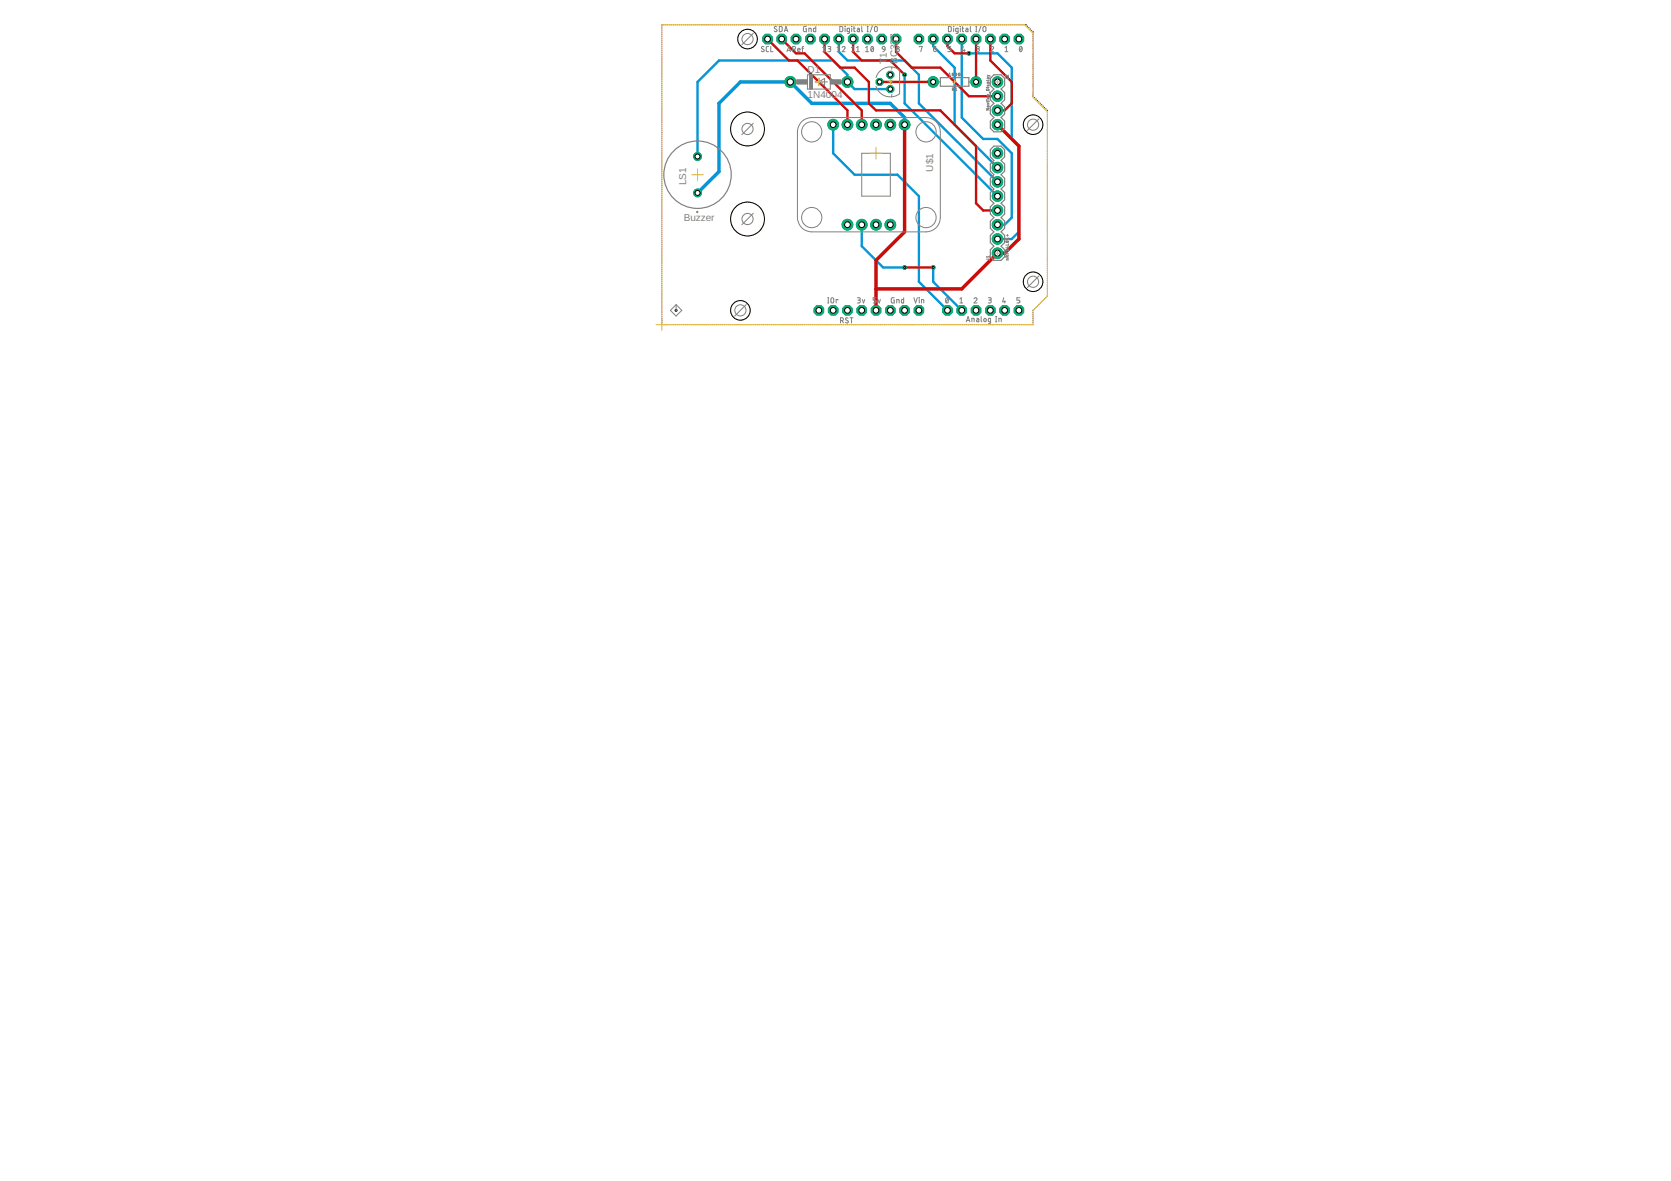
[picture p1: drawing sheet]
<svg xmlns="http://www.w3.org/2000/svg" width="297mm" height="210mm" viewBox="0 0 297 210" stroke-linecap="round" stroke-linejoin="round" font-family="sans-serif">
<defs><g id="words">
<g font-size="1.8" fill="#808080">
<text x="157.6" y="11.4" transform="rotate(-90 157.6 11.4)">T</text>
<text x="157.6" y="10.3" transform="rotate(-90 157.6 10.3)">1</text>
<text x="159.5" y="11.4" transform="rotate(-90 159.5 11.4)">BC337</text>
<text x="143.5" y="12.9">D1</text>
<text x="143.5" y="17.3">1N4004</text>
<text x="122" y="33" transform="rotate(-90 122 33)">LS1</text>
<text x="165.9" y="30.5" transform="rotate(-90 165.9 30.5)">U$1</text>
<text x="121.5" y="39.3">Buzzer</text>
</g>
</g></defs>
<path d="M160.8 22.2v-1.3l-2.5-2.5h-14l-3.8-3.8h-8.9l-3.8 3.8v12.1l-3.8 3.8" fill="none" stroke="#0696d7" stroke-width=".61"/>
<g fill="none" stroke="#0696d7" stroke-width=".18">
<path d="M117.6 4.8h.1M117.6 5.1h.1M117.6 5.4v.1M117.6 5.8h.1M117.6 6.1v.1M117.6 6.5h.1M117.6 6.8v.1M117.6 7.2h.1M117.6 7.5v.1M117.6 7.9h.1M117.6 8.2v.1M117.6 8.6h.1"/>
<path d="M117.6 8.9v.1M117.6 9.3h.1M117.6 9.6v.1M117.6 10h.1M117.6 10.3v.1M117.6 10.7h.1M117.6 11v.1M117.6 11.4h.1M117.6 11.7h.1M117.6 12.1h.1M117.6 12.4h.1M117.6 12.8h.1"/>
<path d="M117.6 13.1h.1M117.6 13.5h.1M117.6 13.8h.1M117.6 14.1v.1M117.6 14.5h.1M117.6 14.8v.1M117.6 15.2h.1M117.6 15.5v.1M117.6 15.9h.1M117.6 16.2v.1M117.6 16.6h.1M117.6 16.9v.1"/>
<path d="M117.6 17.3h.1M117.6 17.6v.1M117.6 18h.1M117.6 18.3v.1M117.6 18.7h.1M117.6 19v.1M117.6 19.4h.1M117.6 19.7v.1M117.7 4.4h-.1M118 4.4h.1M118.3 4.4h.1M118.7 4.4h.1"/>
<path d="M119 4.4h.1M119.4 4.4h.1M119.7 4.4h.1M120.1 4.4h.1M120.4 4.4h.1M120.8 4.4h.1M121.1 4.4h.1M121.5 4.4h.1M121.8 4.4h.1M122.2 4.4h.1M122.5 4.4h.1M122.9 4.4h.1"/>
<path d="M123.2 4.4h.1M123.5 4.4h.1M123.9 4.4h.1M124.2 4.4h.1M124.6 4.4h.1M124.9 4.4h.1M125.3 4.4h.1M125.6 4.4h.1M126 4.4h.1M126.3 4.4h.1M126.7 4.4h.1M127 4.4h.1"/>
<path d="M127.4 4.4h.1M127.7 4.4h.1M128.1 4.4h.1M128.4 4.4h.1M128.8 4.4h.1M129.1 4.4h.1M129.5 4.4h.1M129.8 4.4h.1M130.2 4.4h.1M130.5 4.4h.1M130.9 4.4h.1M131.2 4.4h.1"/>
<path d="M131.6 4.4h.1M131.9 4.4h.1M132.2 4.4h.1M132.6 4.4h.1M132.9 4.4h.1M133.3 4.4h.1M133.6 4.4h.1M134 4.4h.1M134.3 4.4h.1M134.7 4.4h.1M135 4.4h.1M135.4 4.4h.1"/>
<path d="M135.7 4.4h.1M136.1 4.4h.1M136.4 4.4h.1M136.8 4.4h.1M137.1 4.4h.1M137.5 4.4h.1M137.8 4.4h.1M138.2 4.4h.1M138.5 4.4h.1M138.9 4.4h.1M139.2 4.4h.1M139.6 4.4h.1"/>
<path d="M139.9 4.4h.1M140.3 4.4h.1M140.6 4.4h.1M140.9 4.4h.1M141.3 4.4h.1M141.6 4.4h.1M142 4.4h.1M142.3 4.4h.1M142.7 4.4h.1M143 4.4h.1M143.4 4.4h.1M143.7 4.4h.1"/>
<path d="M144.1 4.4h.1M144.4 4.4h.1M144.8 4.4h.1M145.1 4.4h.1M145.5 4.4h.1M145.8 4.4h.1M146.2 4.4h.1M146.5 4.4h.1M146.9 4.4h.1M147.2 4.4h.1M147.6 4.4h.1M147.9 4.4h.1"/>
<path d="M148.3 4.4h.1M148.6 4.4h.1M148.9 4.4h.1M149.3 4.4h.1M149.6 4.4h.1M150 4.4h.1M150.3 4.4h.1M150.7 4.4h.1M151 4.4h.1M151.4 4.4h.1M151.7 4.4h.1M152.1 4.4h.1"/>
<path d="M152.4 4.4h.1M152.8 4.4h.1M153.1 4.4h.1M153.5 4.4h.1M153.8 4.4h.1M154.2 4.4h.1M154.5 4.4h.1M154.9 4.4h.1M155.2 4.4h.1M155.6 4.4h.1M155.9 4.4h.1M156.3 4.4h.1"/>
<path d="M156.6 4.4h.1M157 4.4h.1M157.3 4.4h.1M157.6 4.4h.1M158 4.4h.1M158.3 4.4h.1M158.7 4.4h.1M159 4.4h.1M159.4 4.4h.1M159.7 4.4h.1M160.1 4.4h.1M160.4 4.4h.1"/>
<path d="M160.8 4.4h.1M161.1 4.4h.1M161.5 4.4h.1M161.8 4.4h.1M162.2 4.4h.1M162.5 4.4h.1M162.9 4.4h.1M163.2 4.4h.1M163.6 4.4h.1M163.9 4.4h.1M164.3 4.4h.1M164.6 4.4h.1"/>
<path d="M165 4.4h.1M165.3 4.4h.1M165.7 4.4h.1M166 4.4h.1M166.3 4.4h.1M166.7 4.4h.1M167 4.4h.1M167.4 4.4h.1M167.7 4.4h.1M168.1 4.4h.1M168.4 4.4h.1M168.8 4.4h.1"/>
<path d="M169.1 4.4h.1M169.5 4.4h.1M169.8 4.4h.1M170.2 4.4h.1M170.5 4.4h.1M170.9 4.4h.1M171.2 4.4h.1M171.6 4.4h.1M171.9 4.4h.1M172.3 4.4h.1M172.6 4.4h.1M173 4.4h.1"/>
<path d="M173.3 4.4h.1M173.7 4.4h.1M174 4.4h.1M174.3 4.4h.1M174.7 4.4h.1M175 4.4h.1M175.4 4.4h.1M175.7 4.4h.1M176.1 4.4h.1M176.4 4.4h.1M176.8 4.4h.1M177.1 4.4h.1"/>
<path d="M177.5 4.4h.1M177.8 4.4h.1M178.2 4.4h.1M178.5 4.4h.1M178.9 4.4h.1M179.2 4.4h.1M179.6 4.4h.1M179.9 4.4h.1M180.3 4.4h.1M180.6 4.4h.1M181 4.4h.1M181.3 4.4h.1"/>
<path d="M181.7 4.4h.1M182 4.4h.1M182.3 4.4h.1M182.6 4.7h.1M182.9 4.9h.1M183.1 5.1l.1 .1M183.4 5.4h.1M183.6 5.7h.1M183.6 6v.1M183.6 6.4h.1M183.6 6.7v.1M183.6 7.1v.1"/>
<path d="M183.6 7.5h.1M183.6 7.8v.1M183.6 8.2h.1M183.6 8.5v.1M183.6 8.9h.1M183.6 9.2v.1M183.6 9.6h.1M183.6 9.9v.1M183.6 10.3v.1M183.6 10.6v.1M183.6 11h.1M183.6 11.4h.1"/>
<path d="M183.6 11.7v.1M183.6 12.1h.1M183.6 12.4v.1M183.6 12.8h.1M183.6 13.1v.1M183.6 13.5h.1M183.6 13.8v.1M183.6 14.2h.1M183.6 14.6h.1M183.6 14.9v.1M183.6 15.3h.1M183.6 15.6v.1"/>
<path d="M183.6 16h.1M183.6 16.3v.1M183.6 16.7h.1M183.6 17l.1 .1M183.9 17.3v.1M184.1 17.6h.1M184.4 17.8v.1M184.7 18.1h.1M184.9 18.4h.1M185.1 18.6h.1M185.4 18.8v.1M185.7 19.1h.1"/>
<path d="M185.9 19.3v.1M186.2 19.6v.1M186.2 20h.1M117.6 20.1h.1M117.6 20.4v.1M117.6 20.8h.1M117.6 21.1h.1M117.6 21.5h.1M117.6 21.8h.1M117.6 22.2h.1M117.6 22.5h.1M117.6 22.9h.1"/>
<path d="M117.6 23.2h.1M117.6 23.5v.1M117.6 23.9h.1M117.6 24.2v.1M117.6 24.6h.1M117.6 24.9v.1M117.6 25.3h.1M117.6 25.6v.1M117.6 26h.1M117.6 26.3v.1M117.6 26.7h.1M117.6 27v.1"/>
<path d="M117.6 27.4h.1M117.6 27.7v.1M117.6 28.1h.1M117.6 28.4v.1M117.6 28.8h.1M117.6 29.1v.1M117.6 29.5h.1M117.6 29.8v.1M117.6 30.2h.1M117.6 30.5h.1M117.6 30.9h.1M117.6 31.2h.1"/>
<path d="M117.6 31.6h.1M117.6 31.9h.1M117.6 32.3h.1M117.6 32.6h.1M117.6 32.9v.1M117.6 33.3h.1M117.6 33.6v.1M117.6 34h.1M117.6 34.3v.1M117.6 34.7h.1M117.6 35v.1M117.6 35.4h.1"/>
<path d="M117.6 35.7v.1M117.6 36.1h.1M117.6 36.4v.1M117.6 36.8h.1M117.6 37.1v.1M117.6 37.5h.1M117.6 37.8v.1M117.6 38.2h.1M117.6 38.5v.1M117.6 38.9h.1M117.6 39.2h.1M117.6 39.6h.1"/>
<path d="M117.6 39.9h.1M186.2 20.3v.1M186.2 20.7h.1M186.2 21v.1M186.2 21.4h.1M186.2 21.7v.1M186.2 22.1h.1M186.2 22.4v.1M186.2 22.8h.1M186.2 23.1v.1M186.2 23.5h.1M186.2 23.8v.1"/>
<path d="M186.2 24.2h.1M186.2 24.5v.1M186.2 24.9h.1M186.2 25.2v.1M186.2 25.6h.1M186.2 26h.1M186.2 26.3h.1M186.2 26.6v.1M186.2 27h.1M186.2 27.3v.1M186.2 27.7h.1M186.2 28v.1"/>
<path d="M186.2 28.4h.1M186.2 28.7v.1M186.2 29.1h.1M186.2 29.4v.1M186.2 29.8h.1M186.2 30.1v.1M186.2 30.5h.1M186.2 30.8v.1M186.2 31.2h.1M186.2 31.5v.1M186.2 31.9h.1M186.2 32.3h.1"/>
<path d="M186.2 32.6h.1M186.2 33h.1M186.2 33.3h.1M186.2 33.7h.1M186.2 34v.1M186.2 34.4h.1M186.2 34.7v.1M186.2 35.1h.1M186.2 35.4v.1M186.2 35.8h.1M186.2 36.1v.1M186.2 36.4v.1"/>
<path d="M186.2 36.8v.1M186.2 37.1v.1M186.2 37.5h.1M186.2 37.9h.1M186.2 38.2h.1M186.2 38.6h.1M186.2 38.9h.1M186.2 39.3h.1M186.2 39.6v.1M186.2 40h.1M117.6 40.3h.1M117.6 40.6h.1"/>
<path d="M117.6 41h.1M117.6 41.3h.1M117.6 41.7h.1M117.6 42h.1M117.6 42.3v.1M117.6 42.7h.1M117.6 43v.1M117.6 43.4h.1M117.6 43.7v.1M117.6 44.1h.1M117.6 44.4v.1M117.6 44.8h.1"/>
<path d="M117.6 45.1v.1M117.6 45.5h.1M117.6 45.8v.1M117.6 46.2h.1M117.6 46.5v.1M117.6 46.9h.1M117.6 47.2v.1M117.6 47.6h.1M117.6 47.9v.1M117.6 48.3h.1M117.6 48.6h.1M117.6 49h.1"/>
<path d="M117.6 49.3h.1M117.6 49.7h.1M117.6 50h.1M117.6 50.4h.1M117.6 50.7h.1M117.6 51.1h.1M117.6 51.4h.1M117.6 51.7v.1M117.6 52.1h.1M117.6 52.4v.1M117.6 52.8h.1M117.6 53.1v.1"/>
<path d="M117.6 53.5h.1M117.6 53.8v.1M117.6 54.2h.1M117.6 54.5v.1M117.6 54.9h.1M117.6 55.2v.1M117.6 55.6h.1M117.6 55.9v.1M117.6 56.3h.1M117.6 56.6v.1M117.6 57h.1M117.6 57.3v.1"/>
<path d="M117.6 57.7h.1M118 57.7h.1M118.3 57.7h.1M118.7 57.7h.1M119 57.7h.1M119.4 57.7h.1M119.7 57.7h.1M120.1 57.7h.1M120.4 57.7h.1M120.8 57.7h.1M121.1 57.7h.1M121.5 57.7h.1"/>
<path d="M121.8 57.7h.1M122.2 57.7h.1M122.5 57.7h.1M122.9 57.7h.1M123.2 57.7h.1M123.5 57.7h.1M123.9 57.7h.1M124.2 57.7h.1M124.6 57.7h.1M124.9 57.7h.1M125.3 57.7h.1M125.6 57.7h.1"/>
<path d="M126 57.7h.1M126.3 57.7h.1M126.7 57.7h.1M127 57.7h.1M127.4 57.7h.1M127.7 57.7h.1M128.1 57.7h.1M128.4 57.7h.1M128.8 57.7h.1M129.1 57.7h.1M129.5 57.7h.1M129.8 57.7h.1"/>
<path d="M130.1 57.7h.1M130.5 57.7h.1M130.8 57.7h.1M131.2 57.7h.1M131.5 57.7h.1M131.9 57.7h.1M132.2 57.7h.1M132.6 57.7h.1M132.9 57.7h.1M133.3 57.7h.1M133.6 57.7h.1M134 57.7h.1"/>
<path d="M134.3 57.7h.1M134.7 57.7h.1M135 57.7h.1M135.4 57.7h.1M135.7 57.7h.1M136 57.7h.1M136.4 57.7h.1M136.7 57.7h.1M137.1 57.7h.1M137.4 57.7h.1M137.8 57.7h.1M138.1 57.7h.1"/>
<path d="M138.5 57.7h.1M138.8 57.7h.1M139.2 57.7h.1M139.5 57.7h.1M139.9 57.7h.1M140.2 57.7h.1M140.6 57.7h.1M140.9 57.7h.1M141.2 57.7h.1M141.6 57.7h.1M141.9 57.7h.1M142.3 57.7h.1"/>
<path d="M142.6 57.7h.1M143 57.7h.1M143.3 57.7h.1M143.7 57.7h.1M144 57.7h.1M144.4 57.7h.1M144.7 57.7h.1M145.1 57.7h.1M145.4 57.7h.1M145.8 57.7h.1M146.1 57.7h.1M146.5 57.7h.1"/>
<path d="M146.8 57.7h.1M147.2 57.7h.1M147.5 57.7h.1M147.8 57.7h.1M148.2 57.7h.1M148.5 57.7h.1M148.9 57.7h.1M149.2 57.7h.1M149.6 57.7h.1M149.9 57.7h.1M150.3 57.7h.1M150.6 57.7h.1"/>
<path d="M151 57.7h.1M151.3 57.7h.1M151.7 57.7h.1M152 57.7h.1M152.4 57.7h.1M152.7 57.7h.1M153.1 57.7h.1M153.4 57.7h.1M153.8 57.7h.1M154.1 57.7h.1M154.5 57.7h.1M154.8 57.7h.1"/>
<path d="M155.1 57.7h.1M155.5 57.7h.1M155.8 57.7h.1M156.2 57.7h.1M156.5 57.7h.1M156.9 57.7h.1M157.2 57.7h.1M157.6 57.7h.1M157.9 57.7h.1M158.3 57.7h.1M158.6 57.7h.1M159 57.7h.1"/>
<path d="M159.3 57.7h.1M159.7 57.7h.1M160 57.7h.1M160.3 57.7h.1M160.7 57.7h.1M161 57.7h.1M161.4 57.7h.1M161.7 57.7h.1M162.1 57.7h.1M162.4 57.7h.1M162.8 57.7h.1M163.1 57.7h.1"/>
<path d="M163.5 57.7h.1M163.8 57.7h.1M164.2 57.7h.1M164.5 57.7h.1M164.9 57.7h.1M165.2 57.7h.1M165.6 57.7h.1M165.9 57.7h.1M166.2 57.7h.1M166.6 57.7h.1M166.9 57.7h.1M167.3 57.7h.1"/>
<path d="M167.6 57.7h.1M168 57.7h.1M168.3 57.7h.1M168.7 57.7h.1M169 57.7h.1M169.4 57.7h.1M169.7 57.7h.1M170.1 57.7h.1M170.4 57.7h.1M170.8 57.7h.1M171.1 57.7h.1M171.4 57.7h.1"/>
<path d="M171.8 57.7h.1M172.1 57.7h.1M172.5 57.7h.1M172.8 57.7h.1M173.2 57.7h.1M173.5 57.7h.1M173.9 57.7h.1M174.2 57.7h.1M174.6 57.7h.1M174.9 57.7h.1M175.3 57.7h.1M175.6 57.7h.1"/>
<path d="M176 57.7h.1M176.3 57.7h.1M176.7 57.7h.1M177 57.7h.1M177.4 57.7h.1M177.7 57.7h.1M178.1 57.7h.1M178.4 57.7h.1M178.8 57.7h.1M179.1 57.7h.1M179.5 57.7h.1M179.8 57.7h.1"/>
<path d="M180.1 57.7h.1M180.5 57.7h.1M180.8 57.7h.1M181.2 57.7h.1M181.5 57.7h.1M181.9 57.7h.1M182.2 57.7h.1M182.6 57.7h.1M182.9 57.7h.1M183.3 57.7h.1M183.6 55.5v.1M183.6 55.9h.1"/>
<path d="M183.6 56.2v.1M183.6 56.6h.1M183.6 56.9v.1M183.6 57.3h.1M183.6 57.7h.1M183.7 55.1l-.1 .1M183.9 54.9h.1M184.2 54.6l-.1 .1M184.4 54.4h.1M184.7 54.1v.1M184.9 53.9h.1M185.2 53.6l-.1 .1"/>
<path d="M185.4 53.4h.1M185.7 53.1h.1M185.9 52.9h.1M186.2 40.3v.1M186.2 40.7h.1M186.2 41v.1M186.2 41.4h.1M186.2 41.7v.1M186.2 42.1h.1M186.2 42.4v.1M186.2 42.8h.1M186.2 43.1v.1"/>
<path d="M186.2 43.5h.1M186.2 43.8v.1M186.2 44.2h.1M186.2 44.5v.1M186.2 44.9h.1M186.2 45.2v.1M186.2 45.6h.1M186.2 45.9v.1M186.2 46.3h.1M186.2 46.6v.1M186.2 47h.1M186.2 47.3v.1"/>
<path d="M186.2 47.7h.1M186.2 48v.1M186.2 48.4h.1M186.2 48.7v.1M186.2 49.1h.1M186.2 49.4v.1M186.2 49.8h.1M186.2 50.1v.1M186.2 50.5h.1M186.2 50.8v.1M186.2 51.2h.1M186.2 51.5v.1"/>
<path d="M186.2 51.9h.1M186.2 52.2v.1M186.2 52.6v.1"/>
</g>
<path d="M149.1 6.9v2.3l1.5 1.6h10.2l2.5 2.5v5.1l14 13.9M158.3 15.8h-6.4l-1.3-1.2v-1.3l-2.5-2.5h-20.3l-3.8 3.8v13.2M160.8 13.3v5.1l16.5 16.5M165.9 6.9v1.3l3.8 3.8v10.2l7.6 7.6M171 6.9v14l3.8 3.8h2.5l2.6 2.5v11.5l-1.3 1.2h-1.3M172.2 9.5h5.1l2.6 2.5v12.7l1.2 1.3v15.2l-1.2 1.3h-2.6M148.1 22.2v5l3.8 3.9h7.6l3.8 3.8v15.2l5.1 5.1M153.2 39.9v3.9l3.8 3.7h3.8M165.9 47.5v2.6l5.1 5.1" fill="none" stroke="#0696d7" stroke-width=".42"/>
<circle cx="150.6" cy="14.6" r=".97" fill="#0dab76" stroke="#0dab76" stroke-width=".18"/>
<circle cx="150.6" cy="14.6" r=".55" fill="#fff" stroke="#000" stroke-width=".18"/>
<circle cx="140.5" cy="14.6" r=".97" fill="#0dab76" stroke="#0dab76" stroke-width=".18"/>
<circle cx="140.5" cy="14.6" r=".55" fill="#fff" stroke="#000" stroke-width=".18"/>
<circle cx="177.3" cy="45" r=".93" fill="#0dab76" stroke="#0dab76" stroke-width=".18"/>
<circle cx="177.3" cy="45" r=".51" fill="#fff" stroke="#000" stroke-width=".18"/>
<circle cx="177.3" cy="42.5" r=".93" fill="#0dab76" stroke="#0dab76" stroke-width=".18"/>
<circle cx="177.3" cy="42.5" r=".51" fill="#fff" stroke="#000" stroke-width=".18"/>
<circle cx="177.3" cy="39.9" r=".93" fill="#0dab76" stroke="#0dab76" stroke-width=".18"/>
<circle cx="177.3" cy="39.9" r=".51" fill="#fff" stroke="#000" stroke-width=".18"/>
<circle cx="177.3" cy="37.4" r=".93" fill="#0dab76" stroke="#0dab76" stroke-width=".18"/>
<circle cx="177.3" cy="37.4" r=".51" fill="#fff" stroke="#000" stroke-width=".18"/>
<circle cx="177.3" cy="34.9" r=".93" fill="#0dab76" stroke="#0dab76" stroke-width=".18"/>
<circle cx="177.3" cy="34.9" r=".51" fill="#fff" stroke="#000" stroke-width=".18"/>
<circle cx="177.3" cy="32.3" r=".93" fill="#0dab76" stroke="#0dab76" stroke-width=".18"/>
<circle cx="177.3" cy="32.3" r=".51" fill="#fff" stroke="#000" stroke-width=".18"/>
<circle cx="177.3" cy="29.8" r=".93" fill="#0dab76" stroke="#0dab76" stroke-width=".18"/>
<circle cx="177.3" cy="29.8" r=".51" fill="#fff" stroke="#000" stroke-width=".18"/>
<circle cx="177.3" cy="27.2" r=".93" fill="#0dab76" stroke="#0dab76" stroke-width=".18"/>
<circle cx="177.3" cy="27.2" r=".51" fill="#fff" stroke="#000" stroke-width=".18"/>
<circle cx="177.3" cy="14.6" r=".93" fill="#0dab76" stroke="#0dab76" stroke-width=".18"/>
<circle cx="177.3" cy="14.6" r=".51" fill="#fff" stroke="#000" stroke-width=".18"/>
<circle cx="177.3" cy="17.1" r=".93" fill="#0dab76" stroke="#0dab76" stroke-width=".18"/>
<circle cx="177.3" cy="17.1" r=".51" fill="#fff" stroke="#000" stroke-width=".18"/>
<circle cx="177.3" cy="19.6" r=".93" fill="#0dab76" stroke="#0dab76" stroke-width=".18"/>
<circle cx="177.3" cy="19.6" r=".51" fill="#fff" stroke="#000" stroke-width=".18"/>
<circle cx="177.3" cy="22.2" r=".93" fill="#0dab76" stroke="#0dab76" stroke-width=".18"/>
<circle cx="177.3" cy="22.2" r=".51" fill="#fff" stroke="#000" stroke-width=".18"/>
<circle cx="124" cy="34.3" r=".7" fill="#0dab76" stroke="#0dab76" stroke-width=".18"/>
<circle cx="124" cy="34.3" r=".44" fill="#fff" stroke="#000" stroke-width=".18"/>
<circle cx="124" cy="27.8" r=".7" fill="#0dab76" stroke="#0dab76" stroke-width=".18"/>
<circle cx="124" cy="27.8" r=".44" fill="#fff" stroke="#000" stroke-width=".18"/>
<circle cx="173.5" cy="14.6" r=".93" fill="#0dab76" stroke="#0dab76" stroke-width=".18"/>
<circle cx="173.5" cy="14.6" r=".44" fill="#fff" stroke="#000" stroke-width=".18"/>
<circle cx="165.9" cy="14.6" r=".93" fill="#0dab76" stroke="#0dab76" stroke-width=".18"/>
<circle cx="165.9" cy="14.6" r=".44" fill="#fff" stroke="#000" stroke-width=".18"/>
<circle cx="158.3" cy="13.3" r=".66" fill="#0dab76" stroke="#0dab76" stroke-width=".18"/>
<circle cx="158.3" cy="13.3" r=".4" fill="#fff" stroke="#000" stroke-width=".18"/>
<circle cx="156.4" cy="14.6" r=".66" fill="#0dab76" stroke="#0dab76" stroke-width=".18"/>
<circle cx="156.4" cy="14.6" r=".4" fill="#fff" stroke="#000" stroke-width=".18"/>
<circle cx="158.3" cy="15.8" r=".66" fill="#0dab76" stroke="#0dab76" stroke-width=".18"/>
<circle cx="158.3" cy="15.8" r=".4" fill="#fff" stroke="#000" stroke-width=".18"/>
<circle cx="160.8" cy="22.2" r=".95" fill="#0dab76" stroke="#0dab76" stroke-width=".18"/>
<circle cx="160.8" cy="22.2" r=".51" fill="#fff" stroke="#000" stroke-width=".18"/>
<circle cx="158.3" cy="22.2" r=".95" fill="#0dab76" stroke="#0dab76" stroke-width=".18"/>
<circle cx="158.3" cy="22.2" r=".51" fill="#fff" stroke="#000" stroke-width=".18"/>
<circle cx="155.7" cy="22.2" r=".95" fill="#0dab76" stroke="#0dab76" stroke-width=".18"/>
<circle cx="155.7" cy="22.2" r=".51" fill="#fff" stroke="#000" stroke-width=".18"/>
<circle cx="153.2" cy="22.2" r=".95" fill="#0dab76" stroke="#0dab76" stroke-width=".18"/>
<circle cx="153.2" cy="22.2" r=".51" fill="#fff" stroke="#000" stroke-width=".18"/>
<circle cx="150.6" cy="22.2" r=".95" fill="#0dab76" stroke="#0dab76" stroke-width=".18"/>
<circle cx="150.6" cy="22.2" r=".51" fill="#fff" stroke="#000" stroke-width=".18"/>
<circle cx="148.1" cy="22.2" r=".95" fill="#0dab76" stroke="#0dab76" stroke-width=".18"/>
<circle cx="148.1" cy="22.2" r=".51" fill="#fff" stroke="#000" stroke-width=".18"/>
<circle cx="150.6" cy="39.9" r=".95" fill="#0dab76" stroke="#0dab76" stroke-width=".18"/>
<circle cx="150.6" cy="39.9" r=".51" fill="#fff" stroke="#000" stroke-width=".18"/>
<circle cx="153.2" cy="39.9" r=".95" fill="#0dab76" stroke="#0dab76" stroke-width=".18"/>
<circle cx="153.2" cy="39.9" r=".51" fill="#fff" stroke="#000" stroke-width=".18"/>
<circle cx="155.7" cy="39.9" r=".95" fill="#0dab76" stroke="#0dab76" stroke-width=".18"/>
<circle cx="155.7" cy="39.9" r=".51" fill="#fff" stroke="#000" stroke-width=".18"/>
<circle cx="158.3" cy="39.9" r=".95" fill="#0dab76" stroke="#0dab76" stroke-width=".18"/>
<circle cx="158.3" cy="39.9" r=".51" fill="#fff" stroke="#000" stroke-width=".18"/>
<circle cx="171" cy="6.9" r=".92" fill="#0dab76" stroke="#0dab76" stroke-width=".18"/>
<circle cx="171" cy="6.9" r=".51" fill="#fff" stroke="#000" stroke-width=".18"/>
<circle cx="168.4" cy="55.2" r=".92" fill="#0dab76" stroke="#0dab76" stroke-width=".18"/>
<circle cx="168.4" cy="55.2" r=".51" fill="#fff" stroke="#000" stroke-width=".18"/>
<circle cx="173.5" cy="6.9" r=".92" fill="#0dab76" stroke="#0dab76" stroke-width=".18"/>
<circle cx="173.5" cy="6.9" r=".51" fill="#fff" stroke="#000" stroke-width=".18"/>
<circle cx="176" cy="6.9" r=".92" fill="#0dab76" stroke="#0dab76" stroke-width=".18"/>
<circle cx="176" cy="6.9" r=".51" fill="#fff" stroke="#000" stroke-width=".18"/>
<circle cx="178.6" cy="6.9" r=".92" fill="#0dab76" stroke="#0dab76" stroke-width=".18"/>
<circle cx="178.6" cy="6.9" r=".51" fill="#fff" stroke="#000" stroke-width=".18"/>
<circle cx="181.1" cy="6.9" r=".92" fill="#0dab76" stroke="#0dab76" stroke-width=".18"/>
<circle cx="181.1" cy="6.9" r=".51" fill="#fff" stroke="#000" stroke-width=".18"/>
<circle cx="168.4" cy="6.9" r=".92" fill="#0dab76" stroke="#0dab76" stroke-width=".18"/>
<circle cx="168.4" cy="6.9" r=".51" fill="#fff" stroke="#000" stroke-width=".18"/>
<circle cx="165.9" cy="6.9" r=".92" fill="#0dab76" stroke="#0dab76" stroke-width=".18"/>
<circle cx="165.9" cy="6.9" r=".51" fill="#fff" stroke="#000" stroke-width=".18"/>
<circle cx="163.3" cy="6.9" r=".92" fill="#0dab76" stroke="#0dab76" stroke-width=".18"/>
<circle cx="163.3" cy="6.9" r=".51" fill="#fff" stroke="#000" stroke-width=".18"/>
<circle cx="159.3" cy="6.9" r=".92" fill="#0dab76" stroke="#0dab76" stroke-width=".18"/>
<circle cx="159.3" cy="6.9" r=".51" fill="#fff" stroke="#000" stroke-width=".18"/>
<circle cx="156.7" cy="6.9" r=".92" fill="#0dab76" stroke="#0dab76" stroke-width=".18"/>
<circle cx="156.7" cy="6.9" r=".51" fill="#fff" stroke="#000" stroke-width=".18"/>
<circle cx="154.2" cy="6.9" r=".92" fill="#0dab76" stroke="#0dab76" stroke-width=".18"/>
<circle cx="154.2" cy="6.9" r=".51" fill="#fff" stroke="#000" stroke-width=".18"/>
<circle cx="151.7" cy="6.9" r=".92" fill="#0dab76" stroke="#0dab76" stroke-width=".18"/>
<circle cx="151.7" cy="6.9" r=".51" fill="#fff" stroke="#000" stroke-width=".18"/>
<circle cx="149.1" cy="6.9" r=".92" fill="#0dab76" stroke="#0dab76" stroke-width=".18"/>
<circle cx="149.1" cy="6.9" r=".51" fill="#fff" stroke="#000" stroke-width=".18"/>
<circle cx="146.6" cy="6.9" r=".92" fill="#0dab76" stroke="#0dab76" stroke-width=".18"/>
<circle cx="146.6" cy="6.9" r=".51" fill="#fff" stroke="#000" stroke-width=".18"/>
<circle cx="144" cy="6.9" r=".92" fill="#0dab76" stroke="#0dab76" stroke-width=".18"/>
<circle cx="144" cy="6.9" r=".51" fill="#fff" stroke="#000" stroke-width=".18"/>
<circle cx="141.5" cy="6.9" r=".92" fill="#0dab76" stroke="#0dab76" stroke-width=".18"/>
<circle cx="141.5" cy="6.9" r=".51" fill="#fff" stroke="#000" stroke-width=".18"/>
<circle cx="171" cy="55.2" r=".92" fill="#0dab76" stroke="#0dab76" stroke-width=".18"/>
<circle cx="171" cy="55.2" r=".51" fill="#fff" stroke="#000" stroke-width=".18"/>
<circle cx="173.5" cy="55.2" r=".92" fill="#0dab76" stroke="#0dab76" stroke-width=".18"/>
<circle cx="173.5" cy="55.2" r=".51" fill="#fff" stroke="#000" stroke-width=".18"/>
<circle cx="176" cy="55.2" r=".92" fill="#0dab76" stroke="#0dab76" stroke-width=".18"/>
<circle cx="176" cy="55.2" r=".51" fill="#fff" stroke="#000" stroke-width=".18"/>
<circle cx="178.6" cy="55.2" r=".92" fill="#0dab76" stroke="#0dab76" stroke-width=".18"/>
<circle cx="178.6" cy="55.2" r=".51" fill="#fff" stroke="#000" stroke-width=".18"/>
<circle cx="181.1" cy="55.2" r=".92" fill="#0dab76" stroke="#0dab76" stroke-width=".18"/>
<circle cx="181.1" cy="55.2" r=".51" fill="#fff" stroke="#000" stroke-width=".18"/>
<circle cx="163.3" cy="55.2" r=".92" fill="#0dab76" stroke="#0dab76" stroke-width=".18"/>
<circle cx="163.3" cy="55.2" r=".51" fill="#fff" stroke="#000" stroke-width=".18"/>
<circle cx="160.8" cy="55.2" r=".92" fill="#0dab76" stroke="#0dab76" stroke-width=".18"/>
<circle cx="160.8" cy="55.2" r=".51" fill="#fff" stroke="#000" stroke-width=".18"/>
<circle cx="158.3" cy="55.2" r=".92" fill="#0dab76" stroke="#0dab76" stroke-width=".18"/>
<circle cx="158.3" cy="55.2" r=".51" fill="#fff" stroke="#000" stroke-width=".18"/>
<circle cx="155.7" cy="55.2" r=".92" fill="#0dab76" stroke="#0dab76" stroke-width=".18"/>
<circle cx="155.7" cy="55.2" r=".51" fill="#fff" stroke="#000" stroke-width=".18"/>
<circle cx="153.2" cy="55.2" r=".92" fill="#0dab76" stroke="#0dab76" stroke-width=".18"/>
<circle cx="153.2" cy="55.2" r=".51" fill="#fff" stroke="#000" stroke-width=".18"/>
<circle cx="150.6" cy="55.2" r=".92" fill="#0dab76" stroke="#0dab76" stroke-width=".18"/>
<circle cx="150.6" cy="55.2" r=".51" fill="#fff" stroke="#000" stroke-width=".18"/>
<circle cx="139" cy="6.9" r=".92" fill="#0dab76" stroke="#0dab76" stroke-width=".18"/>
<circle cx="139" cy="6.9" r=".51" fill="#fff" stroke="#000" stroke-width=".18"/>
<circle cx="136.4" cy="6.9" r=".92" fill="#0dab76" stroke="#0dab76" stroke-width=".18"/>
<circle cx="136.4" cy="6.9" r=".51" fill="#fff" stroke="#000" stroke-width=".18"/>
<circle cx="148.1" cy="55.2" r=".92" fill="#0dab76" stroke="#0dab76" stroke-width=".18"/>
<circle cx="148.1" cy="55.2" r=".51" fill="#fff" stroke="#000" stroke-width=".18"/>
<circle cx="145.6" cy="55.2" r=".92" fill="#0dab76" stroke="#0dab76" stroke-width=".18"/>
<circle cx="145.6" cy="55.2" r=".51" fill="#fff" stroke="#000" stroke-width=".18"/>
<circle cx="172.2" cy="9.5" r=".34" fill="#0dab76" stroke="#0dab76" stroke-width=".18"/>
<circle cx="172.2" cy="9.5" r=".17" fill="#fff" stroke="#000" stroke-width=".18"/>
<circle cx="160.8" cy="13.3" r=".34" fill="#0dab76" stroke="#0dab76" stroke-width=".18"/>
<circle cx="160.8" cy="13.3" r=".17" fill="#fff" stroke="#000" stroke-width=".18"/>
<circle cx="165.9" cy="47.5" r=".34" fill="#0dab76" stroke="#0dab76" stroke-width=".18"/>
<circle cx="165.9" cy="47.5" r=".17" fill="#fff" stroke="#000" stroke-width=".18"/>
<circle cx="160.8" cy="47.5" r=".34" fill="#0dab76" stroke="#0dab76" stroke-width=".18"/>
<circle cx="160.8" cy="47.5" r=".17" fill="#fff" stroke="#000" stroke-width=".18"/>
<path d="M160.8 22.2v19l-5.1 5.1v8.9M177.3 22.2l3.8 3.8v16.5l-2.5 2.5h-1.3l-6.3 6.4h-15.3" fill="none" stroke="#c90d0c" stroke-width=".61"/>
<g fill="none" stroke="#c90d0c" stroke-width=".18">
<path d="M117.6 4.8h.1M117.6 5.1h.1M117.6 5.4v.1M117.6 5.8h.1M117.6 6.1v.1M117.6 6.5h.1M117.6 6.8v.1M117.6 7.2h.1M117.6 7.5v.1M117.6 7.9h.1M117.6 8.2v.1M117.6 8.6h.1"/>
<path d="M117.6 8.9v.1M117.6 9.3h.1M117.6 9.6v.1M117.6 10h.1M117.6 10.3v.1M117.6 10.7h.1M117.6 11v.1M117.6 11.4h.1M117.6 11.7h.1M117.6 12.1h.1M117.6 12.4h.1M117.6 12.8h.1"/>
<path d="M117.6 13.1h.1M117.6 13.5h.1M117.6 13.8h.1M117.6 14.1v.1M117.6 14.5h.1M117.6 14.8v.1M117.6 15.2h.1M117.6 15.5v.1M117.6 15.9h.1M117.6 16.2v.1M117.6 16.6h.1M117.6 16.9v.1"/>
<path d="M117.6 17.3h.1M117.6 17.6v.1M117.6 18h.1M117.6 18.3v.1M117.6 18.7h.1M117.6 19v.1M117.6 19.4h.1M117.6 19.7v.1M117.7 4.4h-.1M118 4.4h.1M118.3 4.4h.1M118.7 4.4h.1"/>
<path d="M119 4.4h.1M119.4 4.4h.1M119.7 4.4h.1M120.1 4.4h.1M120.4 4.4h.1M120.8 4.4h.1M121.1 4.4h.1M121.5 4.4h.1M121.8 4.4h.1M122.2 4.4h.1M122.5 4.4h.1M122.9 4.4h.1"/>
<path d="M123.2 4.4h.1M123.5 4.4h.1M123.9 4.4h.1M124.2 4.4h.1M124.6 4.4h.1M124.9 4.4h.1M125.3 4.4h.1M125.6 4.4h.1M126 4.4h.1M126.3 4.4h.1M126.7 4.4h.1M127 4.4h.1"/>
<path d="M127.4 4.4h.1M127.7 4.4h.1M128.1 4.4h.1M128.4 4.4h.1M128.8 4.4h.1M129.1 4.4h.1M129.5 4.4h.1M129.8 4.4h.1M130.2 4.4h.1M130.5 4.4h.1M130.9 4.4h.1M131.2 4.4h.1"/>
<path d="M131.6 4.4h.1M131.9 4.4h.1M132.2 4.4h.1M132.6 4.4h.1M132.9 4.4h.1M133.3 4.4h.1M133.6 4.4h.1M134 4.4h.1M134.3 4.4h.1M134.7 4.4h.1M135 4.4h.1M135.4 4.4h.1"/>
<path d="M135.7 4.4h.1M136.1 4.4h.1M136.4 4.4h.1M136.8 4.4h.1M137.1 4.4h.1M137.5 4.4h.1M137.8 4.4h.1M138.2 4.4h.1M138.5 4.4h.1M138.9 4.4h.1M139.2 4.4h.1M139.6 4.4h.1"/>
<path d="M139.9 4.4h.1M140.3 4.4h.1M140.6 4.4h.1M140.9 4.4h.1M141.3 4.4h.1M141.6 4.4h.1M142 4.4h.1M142.3 4.4h.1M142.7 4.4h.1M143 4.4h.1M143.4 4.4h.1M143.7 4.4h.1"/>
<path d="M144.1 4.4h.1M144.4 4.4h.1M144.8 4.4h.1M145.1 4.4h.1M145.5 4.4h.1M145.8 4.4h.1M146.2 4.4h.1M146.5 4.4h.1M146.9 4.4h.1M147.2 4.4h.1M147.6 4.4h.1M147.9 4.4h.1"/>
<path d="M148.3 4.4h.1M148.6 4.4h.1M148.9 4.4h.1M149.3 4.4h.1M149.6 4.4h.1M150 4.4h.1M150.3 4.4h.1M150.7 4.4h.1M151 4.4h.1M151.4 4.4h.1M151.7 4.4h.1M152.1 4.4h.1"/>
<path d="M152.4 4.4h.1M152.8 4.4h.1M153.1 4.4h.1M153.5 4.4h.1M153.8 4.4h.1M154.2 4.4h.1M154.5 4.4h.1M154.9 4.4h.1M155.2 4.4h.1M155.6 4.4h.1M155.9 4.4h.1M156.3 4.4h.1"/>
<path d="M156.6 4.4h.1M157 4.4h.1M157.3 4.4h.1M157.6 4.4h.1M158 4.4h.1M158.3 4.4h.1M158.7 4.4h.1M159 4.4h.1M159.4 4.4h.1M159.7 4.4h.1M160.1 4.4h.1M160.4 4.4h.1"/>
<path d="M160.8 4.4h.1M161.1 4.4h.1M161.5 4.4h.1M161.8 4.4h.1M162.2 4.4h.1M162.5 4.4h.1M162.9 4.4h.1M163.2 4.4h.1M163.6 4.4h.1M163.9 4.4h.1M164.3 4.4h.1M164.6 4.4h.1"/>
<path d="M165 4.4h.1M165.3 4.4h.1M165.7 4.4h.1M166 4.4h.1M166.3 4.4h.1M166.7 4.4h.1M167 4.4h.1M167.4 4.4h.1M167.7 4.4h.1M168.1 4.4h.1M168.4 4.4h.1M168.8 4.4h.1"/>
<path d="M169.1 4.4h.1M169.5 4.4h.1M169.8 4.4h.1M170.2 4.4h.1M170.5 4.4h.1M170.9 4.4h.1M171.2 4.4h.1M171.6 4.4h.1M171.9 4.4h.1M172.3 4.4h.1M172.6 4.4h.1M173 4.4h.1"/>
<path d="M173.3 4.4h.1M173.7 4.4h.1M174 4.4h.1M174.3 4.4h.1M174.7 4.4h.1M175 4.4h.1M175.4 4.4h.1M175.7 4.4h.1M176.1 4.4h.1M176.4 4.4h.1M176.8 4.4h.1M177.1 4.4h.1"/>
<path d="M177.5 4.4h.1M177.8 4.4h.1M178.2 4.4h.1M178.5 4.4h.1M178.9 4.4h.1M179.2 4.4h.1M179.6 4.4h.1M179.9 4.4h.1M180.3 4.4h.1M180.6 4.4h.1M181 4.4h.1M181.3 4.4h.1"/>
<path d="M181.7 4.4h.1M182 4.4h.1M182.3 4.4h.1M182.6 4.7h.1M182.9 4.9h.1M183.1 5.1l.1 .1M183.4 5.4h.1M183.6 5.7h.1M183.6 6v.1M183.6 6.4h.1M183.6 6.7v.1M183.6 7.1v.1"/>
<path d="M183.6 7.5h.1M183.6 7.8v.1M183.6 8.2h.1M183.6 8.5v.1M183.6 8.9h.1M183.6 9.2v.1M183.6 9.6h.1M183.6 9.9v.1M183.6 10.3v.1M183.6 10.6v.1M183.6 11h.1M183.6 11.4h.1"/>
<path d="M183.6 11.7v.1M183.6 12.1h.1M183.6 12.4v.1M183.6 12.8h.1M183.6 13.1v.1M183.6 13.5h.1M183.6 13.8v.1M183.6 14.2h.1M183.6 14.6h.1M183.6 14.9v.1M183.6 15.3h.1M183.6 15.6v.1"/>
<path d="M183.6 16h.1M183.6 16.3v.1M183.6 16.7h.1M183.6 17l.1 .1M183.9 17.3v.1M184.1 17.6h.1M184.4 17.8v.1M184.7 18.1h.1M184.9 18.4h.1M185.1 18.6h.1M185.4 18.8v.1M185.7 19.1h.1"/>
<path d="M185.9 19.3v.1M186.2 19.6v.1M117.6 20.1h.1M117.6 20.4v.1M117.6 20.8h.1M117.6 21.1h.1M117.6 21.5h.1M117.6 21.8h.1M117.6 22.2h.1M117.6 22.5h.1M117.6 22.9h.1M117.6 23.2h.1"/>
<path d="M117.6 23.5v.1M117.6 23.9h.1M117.6 24.2v.1M117.6 24.6h.1M117.6 24.9v.1M117.6 25.3h.1M117.6 25.6v.1M117.6 26h.1M117.6 26.3v.1M117.6 26.7h.1M117.6 27v.1M117.6 27.4h.1"/>
<path d="M117.6 27.7v.1M117.6 28.1h.1M117.6 28.4v.1M117.6 28.8h.1M117.6 29.1v.1M117.6 29.5h.1M117.6 29.8v.1M117.6 30.2h.1M117.6 30.5h.1M117.6 30.9h.1M117.6 31.2h.1M117.6 31.6h.1"/>
<path d="M117.6 31.9h.1M117.6 32.3h.1M117.6 32.6h.1M117.6 32.9v.1M117.6 33.3h.1M117.6 33.6v.1M117.6 34h.1M117.6 34.3v.1M117.6 34.7h.1M117.6 35v.1M117.6 35.4h.1M117.6 35.7v.1"/>
<path d="M117.6 36.1h.1M117.6 36.4v.1M117.6 36.8h.1M117.6 37.1v.1M117.6 37.5h.1M117.6 37.8v.1M117.6 38.2h.1M117.6 38.5v.1M117.6 38.9h.1M117.6 39.2h.1M117.6 39.6h.1M117.6 39.9h.1"/>
<path d="M186.2 20v.1M186.2 20.4h.1M186.2 20.7v.1M186.2 21.1v.1M186.2 21.5v.1M186.2 21.9h.1M186.2 22.2v.1M186.2 22.6v.1M186.2 23v.1M186.2 23.4v.1M186.2 23.8h.1M186.2 24.1v.1"/>
<path d="M186.2 24.5h.1M186.2 24.8v.1M186.2 25.2h.1M186.2 25.5v.1M186.2 25.9h.1M186.2 26.2h.1M186.2 26.6h.1M186.2 26.9h.1M186.2 27.3h.1M186.2 27.6h.1M186.2 27.9v.1M186.2 28.3h.1"/>
<path d="M186.2 28.6v.1M186.2 29h.1M186.2 29.3v.1M186.2 29.7h.1M186.2 30v.1M186.2 30.4h.1M186.2 30.7v.1M186.2 31.1h.1M186.2 31.4v.1M186.2 31.8h.1M186.2 32.1v.1M186.2 32.5h.1"/>
<path d="M186.2 32.8v.1M186.2 33.1v.1M186.2 33.5h.1M186.2 33.8v.1M186.2 34.2h.1M186.2 34.5v.1M186.2 34.9h.1M186.2 35.2v.1M186.2 35.6h.1M186.2 35.9v.1M186.2 36.3h.1M186.2 36.6v.1"/>
<path d="M186.2 37h.1M186.2 37.3v.1M186.2 37.7h.1M186.2 38v.1M186.2 38.4h.1M186.2 38.7v.1M186.2 39.1h.1M186.2 39.4h.1M186.2 39.8h.1M117.6 57.7h.1M117.6 40.3h.1M117.6 40.6h.1"/>
<path d="M117.6 41h.1M117.6 41.3h.1M117.6 41.7h.1M117.6 42h.1M117.6 42.3v.1M117.6 42.7h.1M117.6 43v.1M117.6 43.4h.1M117.6 43.7v.1M117.6 44.1h.1M117.6 44.4v.1M117.6 44.8h.1"/>
<path d="M117.6 45.1v.1M117.6 45.5h.1M117.6 45.8v.1M117.6 46.2h.1M117.6 46.5v.1M117.6 46.9h.1M117.6 47.2v.1M117.6 47.6h.1M117.6 47.9v.1M117.6 48.3h.1M117.6 48.6h.1M117.6 49h.1"/>
<path d="M117.6 49.3h.1M117.6 49.7h.1M117.6 50h.1M117.6 50.4h.1M117.6 50.7h.1M117.6 51.1h.1M117.6 51.4h.1M117.6 51.7v.1M117.6 52.1h.1M117.6 52.4v.1M117.6 52.8h.1M117.6 53.1v.1"/>
<path d="M117.6 53.5h.1M117.6 53.8v.1M117.6 54.2h.1M117.6 54.5v.1M117.6 54.9h.1M117.6 55.2v.1M117.6 55.6h.1M117.6 55.9v.1M117.6 56.3h.1M117.6 56.6v.1M117.6 57h.1M117.6 57.3v.1"/>
<path d="M118 57.7h.1M118.3 57.7h.1M118.7 57.7h.1M119 57.7h.1M119.4 57.7h.1M119.7 57.7h.1M120.1 57.7h.1M120.4 57.7h.1M120.8 57.7h.1M121.1 57.7h.1M121.5 57.7h.1M121.8 57.7h.1"/>
<path d="M122.2 57.7h.1M122.5 57.7h.1M122.9 57.7h.1M123.2 57.7h.1M123.5 57.7h.1M123.9 57.7h.1M124.2 57.7h.1M124.6 57.7h.1M124.9 57.7h.1M125.3 57.7h.1M125.6 57.7h.1M126 57.7h.1"/>
<path d="M126.3 57.7h.1M126.7 57.7h.1M127 57.7h.1M127.4 57.7h.1M127.7 57.7h.1M128.1 57.7h.1M128.4 57.7h.1M128.8 57.7h.1M129.1 57.7h.1M129.5 57.7h.1M129.8 57.7h.1M130.1 57.7h.1"/>
<path d="M130.5 57.7h.1M130.8 57.7h.1M131.2 57.7h.1M131.5 57.7h.1M131.9 57.7h.1M132.2 57.7h.1M132.6 57.7h.1M132.9 57.7h.1M133.3 57.7h.1M133.6 57.7h.1M134 57.7h.1M134.3 57.7h.1"/>
<path d="M134.7 57.7h.1M135 57.7h.1M135.4 57.7h.1M135.7 57.7h.1M136 57.7h.1M136.4 57.7h.1M136.7 57.7h.1M137.1 57.7h.1M137.4 57.7h.1M137.8 57.7h.1M138.1 57.7h.1M138.5 57.7h.1"/>
<path d="M138.8 57.7h.1M139.2 57.7h.1M139.5 57.7h.1M139.9 57.7h.1M140.2 57.7h.1M140.6 57.7h.1M140.9 57.7h.1M141.2 57.7h.1M141.6 57.7h.1M141.9 57.7h.1M142.3 57.7h.1M142.6 57.7h.1"/>
<path d="M143 57.7h.1M143.3 57.7h.1M143.7 57.7h.1M144 57.7h.1M144.4 57.7h.1M144.7 57.7h.1M145.1 57.7h.1M145.4 57.7h.1M145.8 57.7h.1M146.1 57.7h.1M146.5 57.7h.1M146.8 57.7h.1"/>
<path d="M147.2 57.7h.1M147.5 57.7h.1M147.8 57.7h.1M148.2 57.7h.1M148.5 57.7h.1M148.9 57.7h.1M149.2 57.7h.1M149.6 57.7h.1M149.9 57.7h.1M150.3 57.7h.1M150.6 57.7h.1M151 57.7h.1"/>
<path d="M151.3 57.7h.1M151.7 57.7h.1M152 57.7h.1M152.4 57.7h.1M152.7 57.7h.1M153.1 57.7h.1M153.4 57.7h.1M153.8 57.7h.1M154.1 57.7h.1M154.5 57.7h.1M154.8 57.7h.1M155.1 57.7h.1"/>
<path d="M155.5 57.7h.1M155.8 57.7h.1M156.2 57.7h.1M156.5 57.7h.1M156.9 57.7h.1M157.2 57.7h.1M157.6 57.7h.1M157.9 57.7h.1M158.3 57.7h.1M158.6 57.7h.1M159 57.7h.1M159.3 57.7h.1"/>
<path d="M159.7 57.7h.1M160 57.7h.1M160.3 57.7h.1M160.7 57.7h.1M161 57.7h.1M161.4 57.7h.1M161.7 57.7h.1M162.1 57.7h.1M162.4 57.7h.1M162.8 57.7h.1M163.1 57.7h.1M163.5 57.7h.1"/>
<path d="M163.8 57.7h.1M164.2 57.7h.1M164.5 57.7h.1M164.9 57.7h.1M165.2 57.7h.1M165.6 57.7h.1M165.9 57.7h.1M166.2 57.7h.1M166.6 57.7h.1M166.9 57.7h.1M167.3 57.7h.1M167.6 57.7h.1"/>
<path d="M168 57.7h.1M168.3 57.7h.1M168.7 57.7h.1M169 57.7h.1M169.4 57.7h.1M169.7 57.7h.1M170.1 57.7h.1M170.4 57.7h.1M170.8 57.7h.1M171.1 57.7h.1M171.4 57.7h.1M171.8 57.7h.1"/>
<path d="M172.1 57.7h.1M172.5 57.7h.1M172.8 57.7h.1M173.2 57.7h.1M173.5 57.7h.1M173.9 57.7h.1M174.2 57.7h.1M174.6 57.7h.1M174.9 57.7h.1M175.3 57.7h.1M175.6 57.7h.1M176 57.7h.1"/>
<path d="M176.3 57.7h.1M176.7 57.7h.1M177 57.7h.1M177.4 57.7h.1M177.7 57.7h.1M178.1 57.7h.1M178.4 57.7h.1M178.8 57.7h.1M179.1 57.7h.1M179.5 57.7h.1M179.8 57.7h.1M180.1 57.7h.1"/>
<path d="M180.5 57.7h.1M180.8 57.7h.1M181.2 57.7h.1M181.5 57.7h.1M181.9 57.7h.1M182.2 57.7h.1M182.6 57.7h.1M182.9 57.7h.1M183.3 57.7h.1M183.6 55.5v.1M183.6 55.9h.1M183.6 56.2v.1"/>
<path d="M183.6 56.6h.1M183.6 56.9v.1M183.6 57.3h.1M183.6 57.7h.1M183.7 55.1l-.1 .1M183.9 54.9h.1M184.2 54.6l-.1 .1M184.4 54.4h.1M184.7 54.1v.1M184.9 53.9h.1M185.2 53.6l-.1 .1M185.4 53.4h.1"/>
<path d="M185.7 53.1h.1M185.9 52.9h.1M186.2 40.1h.1M186.2 40.4v.1M186.2 40.8h.1M186.2 41.1v.1M186.2 41.5h.1M186.2 41.8v.1M186.2 42.2h.1M186.2 42.5v.1M186.2 42.9h.1M186.2 43.2v.1"/>
<path d="M186.2 43.6h.1M186.2 43.9h.1M186.2 44.3h.1M186.2 44.6h.1M186.2 45h.1M186.2 45.3h.1M186.2 45.6v.1M186.2 46h.1M186.2 46.3v.1M186.2 46.7h.1M186.2 47v.1M186.2 47.4h.1"/>
<path d="M186.2 47.7v.1M186.2 48.1h.1M186.2 48.4v.1M186.2 48.8h.1M186.2 49.1h.1M186.2 49.5h.1M186.2 49.8h.1M186.2 50.1v.1M186.2 50.5h.1M186.2 50.8v.1M186.2 51.2h.1M186.2 51.5v.1"/>
<path d="M186.2 51.9h.1M186.2 52.2v.1M186.2 52.6v.1"/>
</g>
<path d="M136.4 6.9l3.8 3.9h1.6l8.8 8.8v2.6M139 6.9l2.5 2.6h1.5l10.2 10.1v2.6M146.6 6.9v2.3l2.8 2.8h2.5l2.6 2.6v3.8l1.2 1.2h11.5l6.3 6.4v10.1l1.3 1.3h2.5M151.7 6.9v2.3l1.5 1.6h5.1l2.5 2.5M156.4 14.6h9.5M159.3 6.9v2.3l2.8 2.8h5.1l5 5.1h5.1M168.4 6.9v1.3l1.3 1.3h2.5M173.5 6.9v7.7M176 6.9v3.9l3.9 3.8v3.8l-1.3 1.2h-1.3M160.8 47.5h5.1" fill="none" stroke="#c90d0c" stroke-width=".42"/>
<circle cx="150.6" cy="14.6" r=".97" fill="#0dab76" stroke="#0dab76" stroke-width=".18"/>
<circle cx="150.6" cy="14.6" r=".55" fill="#fff" stroke="#000" stroke-width=".18"/>
<circle cx="140.5" cy="14.6" r=".97" fill="#0dab76" stroke="#0dab76" stroke-width=".18"/>
<circle cx="140.5" cy="14.6" r=".55" fill="#fff" stroke="#000" stroke-width=".18"/>
<circle cx="177.3" cy="45" r=".93" fill="#0dab76" stroke="#0dab76" stroke-width=".18"/>
<circle cx="177.3" cy="45" r=".51" fill="#fff" stroke="#000" stroke-width=".18"/>
<circle cx="177.3" cy="42.5" r=".93" fill="#0dab76" stroke="#0dab76" stroke-width=".18"/>
<circle cx="177.3" cy="42.5" r=".51" fill="#fff" stroke="#000" stroke-width=".18"/>
<circle cx="177.3" cy="39.9" r=".93" fill="#0dab76" stroke="#0dab76" stroke-width=".18"/>
<circle cx="177.3" cy="39.9" r=".51" fill="#fff" stroke="#000" stroke-width=".18"/>
<circle cx="177.3" cy="37.4" r=".93" fill="#0dab76" stroke="#0dab76" stroke-width=".18"/>
<circle cx="177.3" cy="37.4" r=".51" fill="#fff" stroke="#000" stroke-width=".18"/>
<circle cx="177.3" cy="34.9" r=".93" fill="#0dab76" stroke="#0dab76" stroke-width=".18"/>
<circle cx="177.3" cy="34.9" r=".51" fill="#fff" stroke="#000" stroke-width=".18"/>
<circle cx="177.3" cy="32.3" r=".93" fill="#0dab76" stroke="#0dab76" stroke-width=".18"/>
<circle cx="177.3" cy="32.3" r=".51" fill="#fff" stroke="#000" stroke-width=".18"/>
<circle cx="177.3" cy="29.8" r=".93" fill="#0dab76" stroke="#0dab76" stroke-width=".18"/>
<circle cx="177.3" cy="29.8" r=".51" fill="#fff" stroke="#000" stroke-width=".18"/>
<circle cx="177.3" cy="27.2" r=".93" fill="#0dab76" stroke="#0dab76" stroke-width=".18"/>
<circle cx="177.3" cy="27.2" r=".51" fill="#fff" stroke="#000" stroke-width=".18"/>
<circle cx="177.3" cy="14.6" r=".93" fill="#0dab76" stroke="#0dab76" stroke-width=".18"/>
<circle cx="177.3" cy="14.6" r=".51" fill="#fff" stroke="#000" stroke-width=".18"/>
<circle cx="177.3" cy="17.1" r=".93" fill="#0dab76" stroke="#0dab76" stroke-width=".18"/>
<circle cx="177.3" cy="17.1" r=".51" fill="#fff" stroke="#000" stroke-width=".18"/>
<circle cx="177.3" cy="19.6" r=".93" fill="#0dab76" stroke="#0dab76" stroke-width=".18"/>
<circle cx="177.3" cy="19.6" r=".51" fill="#fff" stroke="#000" stroke-width=".18"/>
<circle cx="177.3" cy="22.2" r=".93" fill="#0dab76" stroke="#0dab76" stroke-width=".18"/>
<circle cx="177.3" cy="22.2" r=".51" fill="#fff" stroke="#000" stroke-width=".18"/>
<circle cx="124" cy="34.3" r=".7" fill="#0dab76" stroke="#0dab76" stroke-width=".18"/>
<circle cx="124" cy="34.3" r=".44" fill="#fff" stroke="#000" stroke-width=".18"/>
<circle cx="124" cy="27.8" r=".7" fill="#0dab76" stroke="#0dab76" stroke-width=".18"/>
<circle cx="124" cy="27.8" r=".44" fill="#fff" stroke="#000" stroke-width=".18"/>
<circle cx="173.5" cy="14.6" r=".93" fill="#0dab76" stroke="#0dab76" stroke-width=".18"/>
<circle cx="173.5" cy="14.6" r=".44" fill="#fff" stroke="#000" stroke-width=".18"/>
<circle cx="165.9" cy="14.6" r=".93" fill="#0dab76" stroke="#0dab76" stroke-width=".18"/>
<circle cx="165.9" cy="14.6" r=".44" fill="#fff" stroke="#000" stroke-width=".18"/>
<circle cx="158.3" cy="13.3" r=".66" fill="#0dab76" stroke="#0dab76" stroke-width=".18"/>
<circle cx="158.3" cy="13.3" r=".4" fill="#fff" stroke="#000" stroke-width=".18"/>
<circle cx="156.4" cy="14.6" r=".66" fill="#0dab76" stroke="#0dab76" stroke-width=".18"/>
<circle cx="156.4" cy="14.6" r=".4" fill="#fff" stroke="#000" stroke-width=".18"/>
<circle cx="158.3" cy="15.8" r=".66" fill="#0dab76" stroke="#0dab76" stroke-width=".18"/>
<circle cx="158.3" cy="15.8" r=".4" fill="#fff" stroke="#000" stroke-width=".18"/>
<circle cx="160.8" cy="22.2" r=".95" fill="#0dab76" stroke="#0dab76" stroke-width=".18"/>
<circle cx="160.8" cy="22.2" r=".51" fill="#fff" stroke="#000" stroke-width=".18"/>
<circle cx="158.3" cy="22.2" r=".95" fill="#0dab76" stroke="#0dab76" stroke-width=".18"/>
<circle cx="158.3" cy="22.2" r=".51" fill="#fff" stroke="#000" stroke-width=".18"/>
<circle cx="155.7" cy="22.2" r=".95" fill="#0dab76" stroke="#0dab76" stroke-width=".18"/>
<circle cx="155.7" cy="22.2" r=".51" fill="#fff" stroke="#000" stroke-width=".18"/>
<circle cx="153.2" cy="22.2" r=".95" fill="#0dab76" stroke="#0dab76" stroke-width=".18"/>
<circle cx="153.2" cy="22.2" r=".51" fill="#fff" stroke="#000" stroke-width=".18"/>
<circle cx="150.6" cy="22.2" r=".95" fill="#0dab76" stroke="#0dab76" stroke-width=".18"/>
<circle cx="150.6" cy="22.2" r=".51" fill="#fff" stroke="#000" stroke-width=".18"/>
<circle cx="148.1" cy="22.2" r=".95" fill="#0dab76" stroke="#0dab76" stroke-width=".18"/>
<circle cx="148.1" cy="22.2" r=".51" fill="#fff" stroke="#000" stroke-width=".18"/>
<circle cx="150.6" cy="39.9" r=".95" fill="#0dab76" stroke="#0dab76" stroke-width=".18"/>
<circle cx="150.6" cy="39.9" r=".51" fill="#fff" stroke="#000" stroke-width=".18"/>
<circle cx="153.2" cy="39.9" r=".95" fill="#0dab76" stroke="#0dab76" stroke-width=".18"/>
<circle cx="153.2" cy="39.9" r=".51" fill="#fff" stroke="#000" stroke-width=".18"/>
<circle cx="155.7" cy="39.9" r=".95" fill="#0dab76" stroke="#0dab76" stroke-width=".18"/>
<circle cx="155.7" cy="39.9" r=".51" fill="#fff" stroke="#000" stroke-width=".18"/>
<circle cx="158.3" cy="39.9" r=".95" fill="#0dab76" stroke="#0dab76" stroke-width=".18"/>
<circle cx="158.3" cy="39.9" r=".51" fill="#fff" stroke="#000" stroke-width=".18"/>
<circle cx="171" cy="6.9" r=".92" fill="#0dab76" stroke="#0dab76" stroke-width=".18"/>
<circle cx="171" cy="6.9" r=".51" fill="#fff" stroke="#000" stroke-width=".18"/>
<circle cx="168.4" cy="55.2" r=".92" fill="#0dab76" stroke="#0dab76" stroke-width=".18"/>
<circle cx="168.4" cy="55.2" r=".51" fill="#fff" stroke="#000" stroke-width=".18"/>
<circle cx="173.5" cy="6.9" r=".92" fill="#0dab76" stroke="#0dab76" stroke-width=".18"/>
<circle cx="173.5" cy="6.9" r=".51" fill="#fff" stroke="#000" stroke-width=".18"/>
<circle cx="176" cy="6.9" r=".92" fill="#0dab76" stroke="#0dab76" stroke-width=".18"/>
<circle cx="176" cy="6.9" r=".51" fill="#fff" stroke="#000" stroke-width=".18"/>
<circle cx="178.6" cy="6.9" r=".92" fill="#0dab76" stroke="#0dab76" stroke-width=".18"/>
<circle cx="178.6" cy="6.9" r=".51" fill="#fff" stroke="#000" stroke-width=".18"/>
<circle cx="181.1" cy="6.9" r=".92" fill="#0dab76" stroke="#0dab76" stroke-width=".18"/>
<circle cx="181.1" cy="6.9" r=".51" fill="#fff" stroke="#000" stroke-width=".18"/>
<circle cx="168.4" cy="6.9" r=".92" fill="#0dab76" stroke="#0dab76" stroke-width=".18"/>
<circle cx="168.4" cy="6.9" r=".51" fill="#fff" stroke="#000" stroke-width=".18"/>
<circle cx="165.9" cy="6.9" r=".92" fill="#0dab76" stroke="#0dab76" stroke-width=".18"/>
<circle cx="165.9" cy="6.9" r=".51" fill="#fff" stroke="#000" stroke-width=".18"/>
<circle cx="163.3" cy="6.9" r=".92" fill="#0dab76" stroke="#0dab76" stroke-width=".18"/>
<circle cx="163.3" cy="6.9" r=".51" fill="#fff" stroke="#000" stroke-width=".18"/>
<circle cx="159.3" cy="6.9" r=".92" fill="#0dab76" stroke="#0dab76" stroke-width=".18"/>
<circle cx="159.3" cy="6.9" r=".51" fill="#fff" stroke="#000" stroke-width=".18"/>
<circle cx="156.7" cy="6.9" r=".92" fill="#0dab76" stroke="#0dab76" stroke-width=".18"/>
<circle cx="156.7" cy="6.9" r=".51" fill="#fff" stroke="#000" stroke-width=".18"/>
<circle cx="154.2" cy="6.9" r=".92" fill="#0dab76" stroke="#0dab76" stroke-width=".18"/>
<circle cx="154.2" cy="6.9" r=".51" fill="#fff" stroke="#000" stroke-width=".18"/>
<circle cx="151.7" cy="6.9" r=".92" fill="#0dab76" stroke="#0dab76" stroke-width=".18"/>
<circle cx="151.7" cy="6.9" r=".51" fill="#fff" stroke="#000" stroke-width=".18"/>
<circle cx="149.1" cy="6.9" r=".92" fill="#0dab76" stroke="#0dab76" stroke-width=".18"/>
<circle cx="149.1" cy="6.9" r=".51" fill="#fff" stroke="#000" stroke-width=".18"/>
<circle cx="146.6" cy="6.9" r=".92" fill="#0dab76" stroke="#0dab76" stroke-width=".18"/>
<circle cx="146.6" cy="6.9" r=".51" fill="#fff" stroke="#000" stroke-width=".18"/>
<circle cx="144" cy="6.9" r=".92" fill="#0dab76" stroke="#0dab76" stroke-width=".18"/>
<circle cx="144" cy="6.9" r=".51" fill="#fff" stroke="#000" stroke-width=".18"/>
<circle cx="141.5" cy="6.9" r=".92" fill="#0dab76" stroke="#0dab76" stroke-width=".18"/>
<circle cx="141.5" cy="6.9" r=".51" fill="#fff" stroke="#000" stroke-width=".18"/>
<circle cx="171" cy="55.2" r=".92" fill="#0dab76" stroke="#0dab76" stroke-width=".18"/>
<circle cx="171" cy="55.2" r=".51" fill="#fff" stroke="#000" stroke-width=".18"/>
<circle cx="173.5" cy="55.2" r=".92" fill="#0dab76" stroke="#0dab76" stroke-width=".18"/>
<circle cx="173.5" cy="55.2" r=".51" fill="#fff" stroke="#000" stroke-width=".18"/>
<circle cx="176" cy="55.2" r=".92" fill="#0dab76" stroke="#0dab76" stroke-width=".18"/>
<circle cx="176" cy="55.2" r=".51" fill="#fff" stroke="#000" stroke-width=".18"/>
<circle cx="178.6" cy="55.2" r=".92" fill="#0dab76" stroke="#0dab76" stroke-width=".18"/>
<circle cx="178.6" cy="55.2" r=".51" fill="#fff" stroke="#000" stroke-width=".18"/>
<circle cx="181.1" cy="55.2" r=".92" fill="#0dab76" stroke="#0dab76" stroke-width=".18"/>
<circle cx="181.1" cy="55.2" r=".51" fill="#fff" stroke="#000" stroke-width=".18"/>
<circle cx="163.3" cy="55.2" r=".92" fill="#0dab76" stroke="#0dab76" stroke-width=".18"/>
<circle cx="163.3" cy="55.2" r=".51" fill="#fff" stroke="#000" stroke-width=".18"/>
<circle cx="160.8" cy="55.2" r=".92" fill="#0dab76" stroke="#0dab76" stroke-width=".18"/>
<circle cx="160.8" cy="55.2" r=".51" fill="#fff" stroke="#000" stroke-width=".18"/>
<circle cx="158.3" cy="55.2" r=".92" fill="#0dab76" stroke="#0dab76" stroke-width=".18"/>
<circle cx="158.3" cy="55.2" r=".51" fill="#fff" stroke="#000" stroke-width=".18"/>
<circle cx="155.7" cy="55.2" r=".92" fill="#0dab76" stroke="#0dab76" stroke-width=".18"/>
<circle cx="155.7" cy="55.2" r=".51" fill="#fff" stroke="#000" stroke-width=".18"/>
<circle cx="153.2" cy="55.2" r=".92" fill="#0dab76" stroke="#0dab76" stroke-width=".18"/>
<circle cx="153.2" cy="55.2" r=".51" fill="#fff" stroke="#000" stroke-width=".18"/>
<circle cx="150.6" cy="55.2" r=".92" fill="#0dab76" stroke="#0dab76" stroke-width=".18"/>
<circle cx="150.6" cy="55.2" r=".51" fill="#fff" stroke="#000" stroke-width=".18"/>
<circle cx="139" cy="6.9" r=".92" fill="#0dab76" stroke="#0dab76" stroke-width=".18"/>
<circle cx="139" cy="6.9" r=".51" fill="#fff" stroke="#000" stroke-width=".18"/>
<circle cx="136.4" cy="6.9" r=".92" fill="#0dab76" stroke="#0dab76" stroke-width=".18"/>
<circle cx="136.4" cy="6.9" r=".51" fill="#fff" stroke="#000" stroke-width=".18"/>
<circle cx="148.1" cy="55.2" r=".92" fill="#0dab76" stroke="#0dab76" stroke-width=".18"/>
<circle cx="148.1" cy="55.2" r=".51" fill="#fff" stroke="#000" stroke-width=".18"/>
<circle cx="145.6" cy="55.2" r=".92" fill="#0dab76" stroke="#0dab76" stroke-width=".18"/>
<circle cx="145.6" cy="55.2" r=".51" fill="#fff" stroke="#000" stroke-width=".18"/>
<circle cx="172.2" cy="9.5" r=".34" fill="#0dab76" stroke="#0dab76" stroke-width=".18"/>
<circle cx="172.2" cy="9.5" r=".17" fill="#fff" stroke="#000" stroke-width=".18"/>
<circle cx="160.8" cy="13.3" r=".34" fill="#0dab76" stroke="#0dab76" stroke-width=".18"/>
<circle cx="160.8" cy="13.3" r=".17" fill="#fff" stroke="#000" stroke-width=".18"/>
<circle cx="165.9" cy="47.5" r=".34" fill="#0dab76" stroke="#0dab76" stroke-width=".18"/>
<circle cx="165.9" cy="47.5" r=".17" fill="#fff" stroke="#000" stroke-width=".18"/>
<circle cx="160.8" cy="47.5" r=".34" fill="#0dab76" stroke="#0dab76" stroke-width=".18"/>
<circle cx="160.8" cy="47.5" r=".17" fill="#fff" stroke="#000" stroke-width=".18"/>
<g fill="none" stroke="#808080" stroke-width=".18">
<path d="M135.8 8.3h-.3l-.1 .2 .4 .4v.2l-.2 .1-.3-.1M136.6 8.3h-.3l-.1 .2v.6l.4 .1M137 8.3v.9h.4M138.1 4.8l-.4-.1-.1 .2 .5 .4v.2l-.2 .1-.3-.1M138.5 4.7l.5 .1v.6l-.1 .2h-.4zM139.4 5.6l.3-.9 .3 .9M139.5 5.4h.5M139.9 9.2l.3-.9 .3 .9M140 9h.4M140.9 8.8l.5-.1v-.4h-.5v.9M141.2 8.8l.2 .4M141.8 8.9h.4v-.2h-.4v.3l.1 .2h.3"/>
<path d="M142.5 8.6h.4M142.9 8.3l-.3 .1v.8M143.3 4.7l-.4 .1-.1 .6 .1 .2h.4v-.5h-.1M143.5 13.3h4.1v2.5h-4.1zM143.8 5.6v-.6l.4 .1v.5M144.9 14.6h2.2M145 4.7v.9h-.3l-.1-.5 .4-.1M145.6 14.6l1-.7v1.3zM145.6 13.9v1.3M146.3 9.2h.5M146.3 8.5l.2-.2v.9M147.2 8.3l.5 .1-.1 .2-.3 .1"/>
<path d="M147.4 8.7l.2 .1 .1 .2-.1 .2h-.4M148.8 9.2h.5M148.8 8.5l.3-.2v.9M149.3 4.7l.5 .1v.6l-.2 .2h-.3zM149.7 8.5a.26 .26 0 0 1 .4-.2 .26 .26 0 0 1 .1 .4l-.5 .5h.5M150.2 4.7h.1M150.2 5v.6M151 5.6h-.4l.1-.6h.3v.8l-.4 .1M151.3 9.2h.5M151.3 8.5l.3-.2v.9M151.4 4.7h.1M151.4 5v.6"/>
<path d="M151.7 5h.3M151.8 4.7v.8l.2 .1M152.3 9.2h.5M152.3 8.5l.2-.2v.9M152.4 5l.4 .2v.4h-.4v-.3h.4M153.2 4.7v.8l.2 .1M153.9 9.2h.5M153.9 8.5l.2-.2v.9M154.1 5.6h.2M154.1 4.7h.2M154.2 4.7v.9M154.9 8.3a.44 .44 0 0 1 .4 .4 .44 .44 0 0 1-.4 .4l-.1-.4z"/>
<path d="M155.1 4.6l-.4 1.1M155.3 8.5l-.5 .5M155.5 4.8l.3-.1 .1 .1v.7l-.1 .1-.3-.1zM155.7 13.8a2.64 2.64 0 0 1 4.2-1.3v4.2l-.6 .3-.8 .2M155.7 15.3a2.67 2.67 0 0 0 2.8 1.9M156.9 8.3h.3l.1 .5-.5-.1zM157.3 8.8l-.1 .3-.3 .1M158.5 11.9v.4M158.5 14.3v.5M158.5 16.8v.4M163.4 8.4v-.1h.5l-.2 .9M165.9 8.7h.4a.27 .27 0 0 1 .2 .2 .27 .27 0 0 1-.3 .3 .27 .27 0 0 1-.3-.3z"/>
<path d="M166.4 8.3l-.3 .1-.2 .3M168.6 4.7l.5 .1v.6l-.1 .2h-.4zM168.7 13.1l.1-.1v.5M168.7 13.5h.3M169 8.3h-.5v.4h.4l.1 .2-.1 .3h-.4M169.3 15.9h.2v-.2l-.2-.1v.5M169.4 15.9l.1 .2M169.5 4.7h.1M169.5 5v.6M169.8 15.7l.2-.1v.5M169.8 16.1h.3M169.9 13a.2 .2 0 0 1 .2 .2 .2 .2 0 0 1-.3 .2z"/>
<path d="M170 13.1l-.2 .3M170.3 5.6h-.4l.1-.6h.3v.8l-.4 .1M170.3 13.5l.1-.2a.18 .18 0 0 1 0-.2 .18 .18 0 0 1 .3 0 .18 .18 0 0 1-.1 .2l.1 .2M170.7 4.7h.1M170.7 5v.6M171 5h.3M171.1 4.7v.9h.2M171.2 8.3l-.2 .7h.6M171.4 8.8v.4M171.7 5l.4 .2v.4h-.4v-.2l.4-.1M172.5 4.7v.8l.1 .1M173.4 5.6h.3"/>
<path d="M173.4 4.7h.3M173.5 4.7v.9M173.6 8.3l.5 .1-.1 .2-.3 .1M173.8 8.7l.2 .1 .1 .2-.2 .2h-.3M174.4 4.6l-.4 1.1M174.8 4.8l.2-.1 .2 .1v.7l-.2 .1h-.2l-.1-.2zM175.3 15.9l.4-.1 .1 .3h-.5zM175.3 19.3h.5l-.5 .3h.5M175.3 17.8h.1M175.3 15.5v.1M175.5 18.3l.3 .3M175.5 18v.2"/>
<path d="M175.5 17.8h.3M175.5 15.5h.3M175.5 13.4l.5 .2M175.5 15.1l.1 .2 .2-.2v.2M175.6 13.8v.2h.2v-.2h-.3v.2M175.8 18.8v.2h-.3v-.1l.2-.1v.2M175.8 18l-.5 .1M175.8 16.8l-.3 .1v.1h.3M175.8 14.8v-.2h-.3v.2h.5M175.8 14.2l-.5 .1M175.8 18h.1M175.8 18.3l-.3 .3"/>
<path d="M175.8 13.5l-.3 .1M175.9 16.3v.3M176.1 8.5a.26 .26 0 0 1 .4-.2 .26 .26 0 0 1 .1 .4l-.5 .5h.5M178.6 9.2h.6M178.6 8.5l.3-.2v.9M178.8 13.9h.4v.2M179.2 13.4v.2l-.4-.2 .1 .2M181.3 8.3a.44 .44 0 0 1 .4 .4 .44 .44 0 0 1-.4 .4l-.1-.4zM181.7 8.5l-.4 .5M142.3 21.8a2.52 2.52 0 0 1 2-.9h20.3a2.54 2.54 0 0 1 2.6 2.5v15.3a2.54 2.54 0 0 1-2.6 2.5h-20.3a2.54 2.54 0 0 1-2.5-2.5v-15.3a2.8 2.8 0 0 1 .5-1.6zM153.2 27.2h5.1v7.7h-5.1zM147.1 53.8h.2"/>
<path d="M147.1 52.9h.2M147.2 52.9v.9M147.8 53l.2-.1 .2 .2v.6l-.2 .1-.3-.1zM148.9 53.3v-.1h-.3v.6M149.4 57l.5-.1v-.3l-.5-.1v.9M149.7 57l.2 .4M150.7 56.6l-.3-.1-.1 .2 .5 .4v.2l-.2 .1-.3-.1M151.1 56.5h.5M151.4 56.5v.9M152.4 52.9l.5 .1-.1 .3h-.3M152.7 53.3l.2 .1v.4h-.5M153.3 53.2l.2 .6 .2-.6"/>
<path d="M155.7 52.9h-.5v.4l.4 .1 .1 .2-.1 .2h-.4M156.1 53.2l.2 .6 .2-.6M159 52.9l-.5 .1-.1 .6 .1 .2h.5v-.5h-.2M159.4 53.8v-.6l.4 .1v.5M160.6 52.9v.9h-.3v-.5l.3-.1M162.5 52.9l.3 .9 .3-.9M163.4 52.9h.1M163.4 53.2v.6M163.8 53.8v-.6l.4 .1v.5M168.2 53a.44 .44 0 0 1 .4 .4 .44 .44 0 0 1-.4 .4l-.1-.4zM168.6 53.1l-.5 .5M170.6 53.8h.5"/>
<path d="M170.6 53.1l.3-.2v.9M171.8 57.2l.3-.9 .3 .9M171.9 57h.4M172.8 57.2v-.6h.3l.1 .6M173.1 53.1a.26 .26 0 0 1 .4-.2 .26 .26 0 0 1 .1 .4l-.5 .5h.6M173.6 56.6l.4 .1v.5h-.3l-.1-.3 .4-.1M174.4 56.3v.7l.2 .2M175 56.6l.3 .1-.1 .5h-.2l-.1-.2zM175.4 46.1h.3l.2 .1M175.7 52.9l.5 .1v.2l-.4 .1M175.9 45.5v.3M175.9 45.6h-.5l.1 .2"/>
<path d="M176 53.3l.1 .1 .1 .3-.1 .1h-.4M176.1 57.2l-.4-.1v-.5h.4v.8l-.1 .1h-.3M177 57.2h.2M177 56.3h.2M177.1 56.3v.9M177.6 57.2v-.6h.4v.6M178.4 52.9l-.2 .7h.6M178.6 53.4v.4M178.8 44.9v.2h.5M178.8 42.9a.21 .21 0 0 1 .3-.1 .21 .21 0 0 1 .1 .3h-.3zM178.9 42.9l.3 .2M178.9 41.8h.3"/>
<path d="M179 44.9v.2M179 45.6l-.1-.2-.1 .3h.5M179 45.6v.1M179 43.9h.3M179.1 41.7v.3M179.2 43.9v.2l-.4-.1M179.3 46l-.4 .1v.1h.4M179.3 44.4v.3l-.5-.3 .1 .3M179.3 45.4l-.3 .1M179.3 42.3v.2M179.3 43.3v.3h-.5M179.3 42.4h-.5l.1 .1"/>
<path d="M181.3 52.9h-.5v.4l.4 .1 .1 .2-.1 .2h-.4"/>
<circle cx="159.6" cy="8.9" r=".26"/>
<circle cx="159.6" cy="8.5" r=".21"/>
<circle cx="169.4" cy="13.1" r=".11"/>
<circle cx="169.4" cy="13.3" r=".14"/>
<circle cx="175.7" cy="17.4" r=".15"/>
<circle cx="144.3" cy="23.4" r="1.8"/>
<circle cx="144.3" cy="38.7" r="1.8"/>
<circle cx="164.6" cy="38.7" r="1.8"/>
<circle cx="164.6" cy="23.4" r="1.8"/>
</g>
<g fill="#808080" stroke="#808080" stroke-width=".18">
<path d="M143.9 13.3h.5v2.5h-.5z"/>
<path d="M147.6 14.2h1.9v.7h-1.9z"/>
<path d="M141.6 14.2h1.9v.7h-1.9z"/>
</g>
<g fill="none" stroke="#808080" stroke-width=".21">
<path d="M166.9 14.6h.3M167.2 13.8h5v1.5h-5zM172.2 14.6h.3M176.7 13.3h1.2l.7 .6v1.3l-.7 .6 .7 .7v1.2l-.7 .7 .7 .6v1.3l-.7 .6 .7 .6v1.3l-.7 .6h-1.2l-.7-.6v-1.3l.7-.6-.7-.6v-1.3l.7-.6-.7-.7v-1.2l.7-.7-.7-.6v-1.3zM176.7 26h1.2l.7 .6v1.3l-.7 .6 .7 .6v1.3l-.7 .7 .7 .6v1.3l-.7 .6 .7 .6v1.3l-.7 .6 .7 .7v1.2l-.7 .7 .7 .6v1.3l-.7 .6 .7 .6v1.3l-.7 .7 .7 .6v1.2l-.7 .7h-1.2l-.7-.7v-1.2l.7-.6-.7-.7v-1.3l.7-.6-.7-.6v-1.3l.7-.6-.7-.7v-1.2l.7-.7-.7-.6v-1.3l.7-.6-.7-.6v-1.3l.7-.6-.7-.7v-1.3l.7-.6-.7-.6v-1.3z"/>
<circle cx="124" cy="31.1" r="6"/>
</g>
<circle cx="123.9" cy="37.7" r=".12" fill="#808080" stroke="#808080" stroke-width=".18"/>
<g fill="none" stroke="#afd134" stroke-width=".18">
<path d="M144.9 14.6h1.3M145.6 13.9v1.3M157.8 14.6h.9M158.3 14.1v.9M169.3 14.6h.8M169.7 14.2v.7M176.8 14.6h1M177.3 14.1v.9M123 31.1h2M124 30v2.1M154.7 27.2h2M155.7 26.2v2.1"/>
<path d="M116.6 57.7h2.1M117.6 56.7v2M176.8 45h1M177.3 44.5v1"/>
</g>
<circle cx="120.2" cy="55.2" r=".17" fill="none" stroke="#eec643" stroke-width=".18"/>
<circle cx="120.2" cy="55.2" r=".17" fill="#fff" stroke="#000" stroke-width=".18"/>
<circle cx="132.9" cy="22.9" r="3" fill="none" stroke="#eec643" stroke-width=".18"/>
<circle cx="132.9" cy="22.9" r="3" fill="#fff" stroke="#000" stroke-width=".18"/>
<circle cx="132.9" cy="38.9" r="3" fill="none" stroke="#eec643" stroke-width=".18"/>
<circle cx="132.9" cy="38.9" r="3" fill="#fff" stroke="#000" stroke-width=".18"/>
<circle cx="132.9" cy="6.9" r="1.74" fill="none" stroke="#eec643" stroke-width=".18"/>
<circle cx="132.9" cy="6.9" r="1.74" fill="#fff" stroke="#000" stroke-width=".18"/>
<circle cx="131.6" cy="55.2" r="1.74" fill="none" stroke="#eec643" stroke-width=".18"/>
<circle cx="131.6" cy="55.2" r="1.74" fill="#fff" stroke="#000" stroke-width=".18"/>
<circle cx="183.6" cy="50.1" r="1.74" fill="none" stroke="#eec643" stroke-width=".18"/>
<circle cx="183.6" cy="50.1" r="1.74" fill="#fff" stroke="#000" stroke-width=".18"/>
<circle cx="183.6" cy="22.2" r="1.74" fill="none" stroke="#eec643" stroke-width=".18"/>
<circle cx="183.6" cy="22.2" r="1.74" fill="#fff" stroke="#000" stroke-width=".18"/>
<path d="M117.6 4.4h64.5l1.5 1.5v11.5l2.6 2.5v32.7l-2.6 2.6v2.5h-66z" fill="none" stroke="#eec643" stroke-width=".18"/>
<g fill="none" stroke="#808080" stroke-width=".18">
<path d="M133.9 5.9l-2 2.1M133.9 21.9l-2 2M133.9 37.9l-2 2M184.7 21.1l-2.1 2.1M120.2 54.1v1.1M120.2 54.1l1 1.1-1 1-1-1zM132.6 54.1l-2 2.1M184.7 49.1l-2.1 2"/>
<circle cx="132.9" cy="6.9" r=".99"/>
<circle cx="132.9" cy="22.9" r=".99"/>
<circle cx="132.9" cy="38.9" r=".99"/>
<circle cx="183.6" cy="22.2" r=".99"/>
<circle cx="131.6" cy="55.2" r=".99"/>
<circle cx="183.6" cy="50.1" r=".99"/>
</g>
<use href="#words"/>
</svg>
